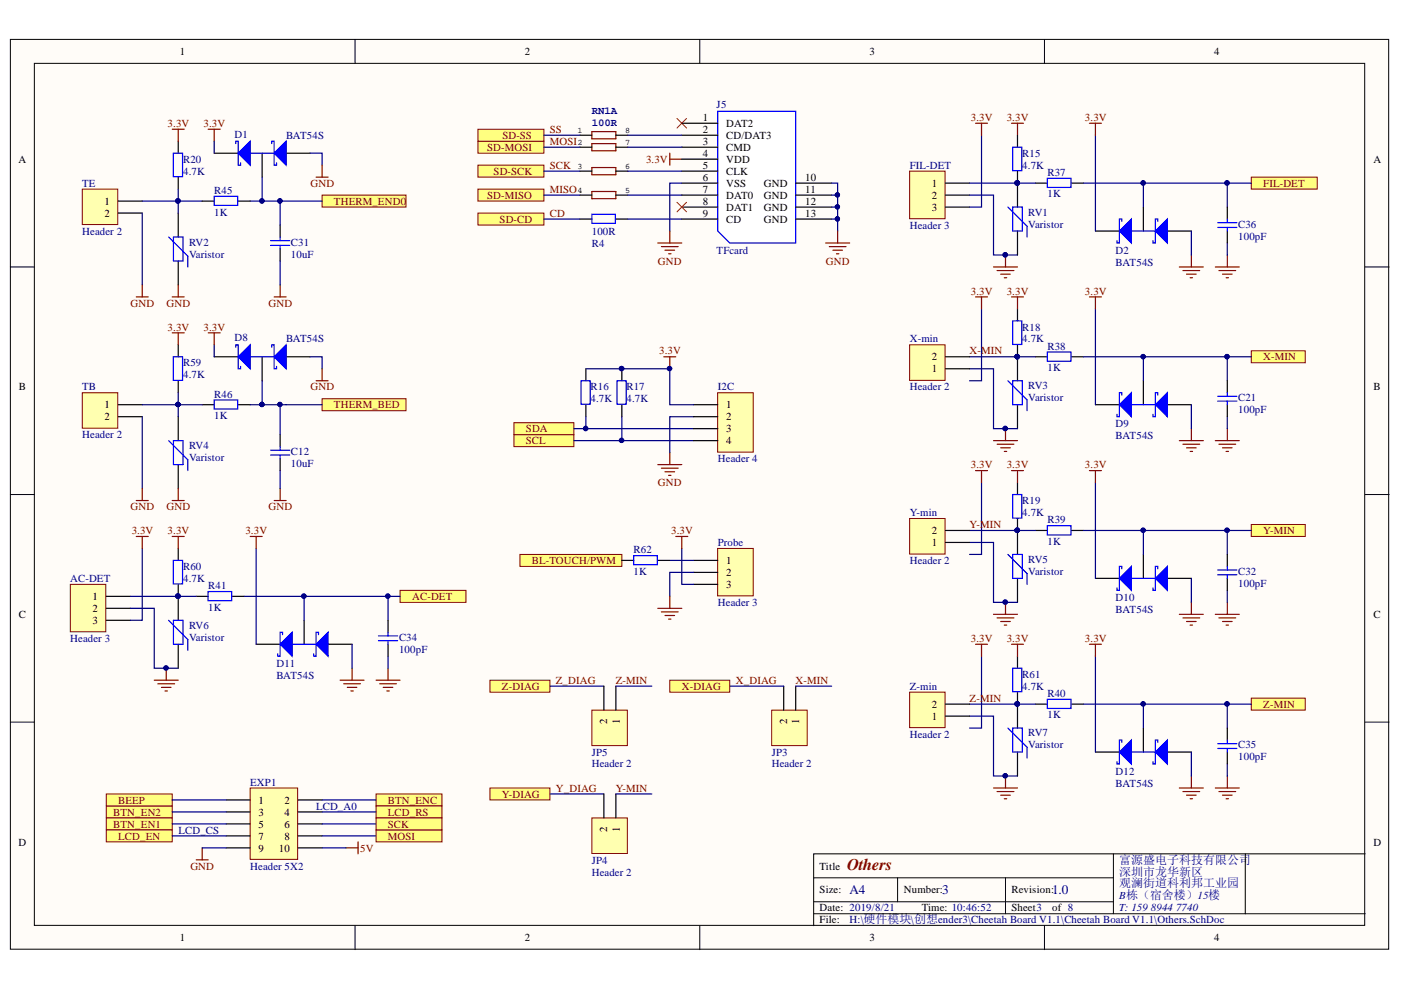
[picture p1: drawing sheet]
<svg xmlns="http://www.w3.org/2000/svg" width="297mm" height="210mm" viewBox="0 0 297 210" stroke-linecap="round" stroke-linejoin="round" font-family="sans-serif">
<defs><g id="words">
<text font-size="3.5" fill="#800000" x="179.6" y="184.4">Others</text>
<g font-size="2.8" fill="#000080">
<text x="180.1" y="189.6">A4</text>
<text x="199.7" y="189.6">3</text>
<text x="223.1" y="189.6">1.0</text>
</g>
<g font-size="2.5" fill="#000080">
<text x="237.3" y="183.1">富源盛电子科技有限公司</text>
<text x="237.3" y="185.6">深圳市龙华新区</text>
<text x="237.3" y="188.2">观澜街道科利邦工业园</text>
</g>
<g font-size="2.3">
<text x="38.2" y="11.7">1</text>
<text x="111.2" y="11.7">2</text>
<text x="184.3" y="11.7">3</text>
<text x="257.4" y="11.7">4</text>
<text x="149" y="28.2">2</text>
<text x="149" y="25.6">1</text>
<text x="154" y="29.4">CD/DAT3</text>
<text x="154" y="26.9">DAT2</text>
<text x="3.9" y="34.5">A</text>
<text x="149" y="30.7">3</text>
<text x="149" y="33.2">4</text>
<text x="149" y="35.8">5</text>
<text x="154" y="32">CMD</text>
<text x="154" y="34.5">VDD</text>
<text x="291.2" y="34.5">A</text>
<text x="149" y="38.3">6</text>
<text x="149" y="40.8">7</text>
<text x="154" y="37">CLK</text>
<text x="154" y="39.6">VSS</text>
<text x="161.9" y="39.6">GND</text>
<text x="170.7" y="38.3">10</text>
<text x="170.7" y="40.8">11</text>
<text x="197.5" y="39.6">1</text>
<text x="22.2" y="43.5">1</text>
<text x="22.2" y="46">2</text>
<text x="149" y="46">9</text>
<text x="149" y="43.5">8</text>
<text x="154" y="47.3">CD</text>
<text x="154" y="42.1">DAT0</text>
<text x="154" y="44.7">DAT1</text>
<text x="161.9" y="42.1">GND</text>
<text x="161.9" y="44.7">GND</text>
<text x="161.9" y="47.3">GND</text>
<text x="170.7" y="43.5">12</text>
<text x="170.7" y="46">13</text>
<text x="197.5" y="42.1">2</text>
<text x="197.5" y="44.7">3</text>
<text x="197.5" y="76.4">2</text>
<text x="4" y="82.8">B</text>
<text x="197.5" y="79">1</text>
<text x="291.2" y="82.8">B</text>
<text x="22.2" y="86.6">1</text>
<text x="22.2" y="89.1">2</text>
<text x="154" y="86.6">1</text>
<text x="154" y="89.1">2</text>
<text x="154" y="91.6">3</text>
<text x="154" y="94.2">4</text>
<text x="197.5" y="113.3">2</text>
<text x="154" y="119.6">1</text>
<text x="197.5" y="115.8">1</text>
<text x="154" y="122.1">2</text>
<text x="154" y="124.7">3</text>
<text x="4" y="131">C</text>
<text x="19.6" y="127.2">1</text>
<text x="19.6" y="129.8">2</text>
<text x="291.2" y="131">C</text>
<text x="19.6" y="132.3">3</text>
<text x="128.8" y="153.5" transform="rotate(-90 128.8 153.5)">2</text>
<text x="131.4" y="153.5" transform="rotate(-90 131.4 153.5)">1</text>
<text x="166.9" y="153.5" transform="rotate(-90 166.9 153.5)">2</text>
<text x="169.5" y="153.5" transform="rotate(-90 169.5 153.5)">1</text>
<text x="197.5" y="152.6">1</text>
<text x="197.5" y="150">2</text>
<text x="54.8" y="170.4">1</text>
<text x="54.8" y="173">3</text>
<text x="60.3" y="170.4">2</text>
<text x="60.3" y="173">4</text>
<text x="3.9" y="179.3">D</text>
<text x="54.8" y="175.5">5</text>
<text x="54.8" y="178">7</text>
<text x="60.3" y="175.5">6</text>
<text x="60.3" y="178">8</text>
<text x="128.8" y="176.3" transform="rotate(-90 128.8 176.3)">2</text>
<text x="131.4" y="176.3" transform="rotate(-90 131.4 176.3)">1</text>
<text x="291.2" y="179.3">D</text>
<text x="54.8" y="180.6">9</text>
<text x="59.1" y="180.6">10</text>
<text x="173.8" y="184.4">Title</text>
<text x="173.8" y="189.4">Size:</text>
<text x="191.6" y="189.4">Number:</text>
<text x="214.5" y="189.4">Revision:</text>
<text x="173.8" y="193.2">Date: 2019/8/21</text>
<text x="173.8" y="195.8">File:</text>
<text x="195.4" y="193.2">Time: 10:46:52</text>
<text x="214.5" y="193.2">Sheet3</text>
<text x="223.1" y="193.2">of 8</text>
<text x="38.2" y="199.6">1</text>
<text x="111.2" y="199.6">2</text>
<text x="184.3" y="199.6">3</text>
<text x="257.4" y="199.6">4</text>
</g>
<g font-size="2.3" fill="#000080">
<text x="151.9" y="22.8">J5</text>
<text x="49.7" y="29.2">D1</text>
<text x="60.7" y="29.4">BAT54S</text>
<text x="125.5" y="24.2">RN1A</text>
<text x="125.5" y="26.7">100R</text>
<text x="38.8" y="34.5">R20</text>
<text x="192.9" y="35.8">FIL-DET</text>
<text x="216.7" y="33.2">R15</text>
<text x="216.7" y="35.8">4.7K</text>
<text x="17.4" y="39.6">TE</text>
<text x="38.8" y="37">4.7K</text>
<text x="45.4" y="41.1">R45</text>
<text x="222.1" y="37.3">R37</text>
<text x="222.1" y="41.8">1K</text>
<text x="45.4" y="45.7">1K</text>
<text x="218" y="45.7">RV1</text>
<text x="17.4" y="49.8">Header 2</text>
<text x="40.1" y="52.1">RV2</text>
<text x="61.7" y="52.1">C31</text>
<text x="125.5" y="52.3">R4</text>
<text x="125.5" y="49.8">100R</text>
<text x="151.9" y="53.8">TFcard</text>
<text x="192.9" y="48.5">Header 3</text>
<text x="218" y="48.3">Varistor</text>
<text x="236.5" y="53.8">D2</text>
<text x="262.5" y="48.3">C36</text>
<text x="262.5" y="50.8">100pF</text>
<text x="40.1" y="54.6">Varistor</text>
<text x="61.7" y="54.6">10uF</text>
<text x="236.5" y="56.4">BAT54S</text>
<text x="216.7" y="70.1">R18</text>
<text x="38.8" y="77.7">R59</text>
<text x="49.7" y="72.4">D8</text>
<text x="60.7" y="72.6">BAT54S</text>
<text x="192.9" y="72.6">X-min</text>
<text x="216.7" y="72.6">4.7K</text>
<text x="222.1" y="74.1">R38</text>
<text x="17.4" y="82.8">TB</text>
<text x="38.8" y="80.2">4.7K</text>
<text x="125.2" y="82.8">R16</text>
<text x="132.8" y="82.8">R17</text>
<text x="152.2" y="82.8">I2C</text>
<text x="192.9" y="82.8">Header 2</text>
<text x="218" y="82.5">RV3</text>
<text x="222.1" y="78.7">1K</text>
<text x="45.4" y="84.3">R46</text>
<text x="45.4" y="88.8">1K</text>
<text x="125.2" y="85.3">4.7K</text>
<text x="132.8" y="85.3">4.7K</text>
<text x="218" y="85">Varistor</text>
<text x="262.5" y="85">C21</text>
<text x="262.5" y="87.6">100pF</text>
<text x="17.4" y="92.9">Header 2</text>
<text x="40.1" y="95.2">RV4</text>
<text x="236.5" y="90.6">D9</text>
<text x="236.5" y="93.2">BAT54S</text>
<text x="40.1" y="97.7">Varistor</text>
<text x="61.7" y="96.5">C12</text>
<text x="61.7" y="99">10uF</text>
<text x="152.2" y="98">Header 4</text>
<text x="216.7" y="106.9">R19</text>
<text x="192.9" y="109.5">Y-min</text>
<text x="216.7" y="109.5">4.7K</text>
<text x="222.1" y="111">R39</text>
<text x="134.3" y="117.3">R62</text>
<text x="152.2" y="115.8">Probe</text>
<text x="192.9" y="119.6">Header 2</text>
<text x="218" y="119.4">RV5</text>
<text x="222.1" y="115.6">1K</text>
<text x="14.9" y="123.4">AC-DET</text>
<text x="38.8" y="120.9">R60</text>
<text x="38.8" y="123.4">4.7K</text>
<text x="44.2" y="124.9">R41</text>
<text x="134.3" y="121.9">1K</text>
<text x="218" y="121.9">Varistor</text>
<text x="262.5" y="121.9">C32</text>
<text x="262.5" y="124.4">100pF</text>
<text x="44.2" y="129.5">1K</text>
<text x="152.2" y="128.5">Header 3</text>
<text x="236.5" y="127.5">D10</text>
<text x="236.5" y="130">BAT54S</text>
<text x="14.9" y="136.1">Header 3</text>
<text x="40.1" y="133.3">RV6</text>
<text x="40.1" y="135.8">Varistor</text>
<text x="84.6" y="135.8">C34</text>
<text x="58.6" y="141.4">D11</text>
<text x="58.6" y="144">BAT54S</text>
<text x="84.6" y="138.4">100pF</text>
<text x="216.7" y="143.7">R61</text>
<text x="192.9" y="146.2">Z-min</text>
<text x="216.7" y="146.2">4.7K</text>
<text x="222.1" y="147.8">R40</text>
<text x="222.1" y="152.3">1K</text>
<text x="125.5" y="160.2">JP5</text>
<text x="163.6" y="160.2">JP3</text>
<text x="192.9" y="156.4">Header 2</text>
<text x="218" y="156.1">RV7</text>
<text x="218" y="158.7">Varistor</text>
<text x="262.5" y="158.7">C35</text>
<text x="262.5" y="161.2">100pF</text>
<text x="53" y="166.6">EXP1</text>
<text x="125.5" y="162.7">Header 2</text>
<text x="163.6" y="162.7">Header 2</text>
<text x="236.5" y="164.3">D12</text>
<text x="236.5" y="166.9">BAT54S</text>
<text x="67" y="171.7">LCD_A0</text>
<text x="37.8" y="176.8">LCD_CS</text>
<text x="53" y="184.4">Header 5X2</text>
<text x="125.5" y="183.1">JP4</text>
<text x="125.5" y="185.6">Header 2</text>
<text x="237.3" y="190.7">B栋（宿舍楼）15楼</text>
<text x="180.1" y="195.8">H:\硬件模块\创想ender3\Cheetah Board V1.1\Cheetah Board V1.1\Others.SchDoc</text>
<text x="237.3" y="193.2">T: 159</text>
<text x="244" y="193.2">8944</text>
<text x="249.3" y="193.2">7740</text>
</g>
<g font-size="2.3" fill="#800000">
<text x="35.5" y="26.9">3.3V</text>
<text x="43.1" y="26.9">3.3V</text>
<text x="106.5" y="29.4">SD-SS</text>
<text x="116.6" y="28.2">SS</text>
<text x="205.8" y="25.6">3.3V</text>
<text x="213.4" y="25.6">3.3V</text>
<text x="230" y="25.6">3.3V</text>
<text x="103.3" y="32">SD-MOSI</text>
<text x="116.6" y="30.7">MOSI</text>
<text x="116.6" y="35.8">SCK</text>
<text x="137" y="34.5">3.3V</text>
<text x="65.8" y="39.6">GND</text>
<text x="104.7" y="37">SD-SCK</text>
<text x="116.6" y="40.8">MISO</text>
<text x="267.8" y="39.6">FIL-DET</text>
<text x="70.8" y="43.5">THERM_END0</text>
<text x="103.3" y="42.1">SD-MISO</text>
<text x="105.9" y="47.3">SD-CD</text>
<text x="116.6" y="46">CD</text>
<text x="139.5" y="56.1">GND</text>
<text x="175.1" y="56.1">GND</text>
<text x="27.7" y="65">GND</text>
<text x="35.3" y="65">GND</text>
<text x="56.9" y="65">GND</text>
<text x="205.8" y="62.5">3.3V</text>
<text x="213.4" y="62.5">3.3V</text>
<text x="230" y="62.5">3.3V</text>
<text x="35.5" y="70.1">3.3V</text>
<text x="43.1" y="70.1">3.3V</text>
<text x="139.8" y="75.2">3.3V</text>
<text x="205.6" y="75.2">X-MIN</text>
<text x="267.8" y="76.4">X-MIN</text>
<text x="65.8" y="82.8">GND</text>
<text x="70.8" y="86.6">THERM_BED</text>
<text x="111.5" y="94.2">SCL</text>
<text x="111.5" y="91.6">SDA</text>
<text x="205.8" y="99.2">3.3V</text>
<text x="213.4" y="99.2">3.3V</text>
<text x="230" y="99.2">3.3V</text>
<text x="139.5" y="103">GND</text>
<text x="27.7" y="108.2">GND</text>
<text x="27.9" y="113.3">3.3V</text>
<text x="35.3" y="108.2">GND</text>
<text x="35.5" y="113.3">3.3V</text>
<text x="52" y="113.3">3.3V</text>
<text x="56.9" y="108.2">GND</text>
<text x="142.3" y="113.3">3.3V</text>
<text x="205.6" y="112">Y-MIN</text>
<text x="267.8" y="113.3">Y-MIN</text>
<text x="112.8" y="119.6">BL-TOUCH/PWM</text>
<text x="87.4" y="127.2">AC-DET</text>
<text x="205.8" y="136.1">3.3V</text>
<text x="213.4" y="136.1">3.3V</text>
<text x="230" y="136.1">3.3V</text>
<text x="106.4" y="146.2">Z-DIAG</text>
<text x="117.8" y="145">Z_DIAG</text>
<text x="130.5" y="145">Z-MIN</text>
<text x="144.6" y="146.2">X-DIAG</text>
<text x="156" y="145">X_DIAG</text>
<text x="168.7" y="145">X-MIN</text>
<text x="205.6" y="148.8">Z-MIN</text>
<text x="267.8" y="150">Z-MIN</text>
<text x="117.8" y="167.9">Y_DIAG</text>
<text x="130.5" y="167.9">Y-MIN</text>
<text x="24" y="173">BTN_EN2</text>
<text x="25" y="170.4">BEEP</text>
<text x="82.2" y="170.4">BTN_ENC</text>
<text x="82.2" y="173">LCD_RS</text>
<text x="106.4" y="169.1">Y-DIAG</text>
<text x="24" y="175.5">BTN_EN1</text>
<text x="25" y="178">LCD_EN</text>
<text x="82.2" y="178">MOSI</text>
<text x="82.2" y="175.5">SCK</text>
<text x="40.4" y="184.4">GND</text>
<text x="76.4" y="180.6">5V</text>
</g>
<g font-size="1.8">
<text x="122.4" y="28.2">1</text>
<text x="132.6" y="28.2">8</text>
<text x="122.4" y="30.7">2</text>
<text x="122.4" y="35.8">3</text>
<text x="132.6" y="30.7">7</text>
<text x="132.6" y="35.8">6</text>
<text x="122.4" y="40.8">4</text>
<text x="132.6" y="40.8">5</text>
</g>
</g></defs>
<g fill="#fffcf8" stroke="#000" stroke-width=".21">
<path d="M2.2 8.4h292.2v192.9h-292.2z"/>
<path d="M7.3 13.4h282v182.8h-282z"/>
</g>
<g fill="none" stroke="#000" stroke-width=".21">
<path d="M75.3 8.4v5M148.4 8.4v5M221.4 8.4v5M2.2 56.6h5.1M289.4 56.6h5.1M2.2 104.9h5.1M289.4 104.9h5.1M2.2 153.1h5.1M289.4 153.1h5.1M75.3 196.3v5.1M148.4 196.3v5.1M172.5 186.1h63.6"/>
<path d="M172.5 193.7h116.9M172.5 191.2h63.6M190.3 186.1v5.1M213.2 186.1v7.6M221.4 196.3v5.1M236.1 181v12.7M264 181h-91.5v15.3M289.4 181h-25.4v12.7"/>
</g>
<g fill="#ffff80" stroke="#800000" stroke-width=".21">
<path d="M68.3 84.5h17.8v2.6h-17.8z" fill-rule="evenodd"/>
<path d="M265.3 74.4h11.4v2.5h-11.4z" fill-rule="evenodd"/>
<path d="M84.8 125.2h14v2.5h-14z" fill-rule="evenodd"/>
<path d="M265.3 111.2h11.4v2.5h-11.4z" fill-rule="evenodd"/>
<path d="M265.3 37.6h14v2.5h-14z" fill-rule="evenodd"/>
<path d="M265.3 148h11.4v2.6h-11.4z" fill-rule="evenodd"/>
</g>
<path d="M14.9 123.9h7.5v10.1h-7.5z" fill="#ffffb0" stroke="#800000" stroke-width=".21"/>
<path d="M22.5 126.4h5.1M22.5 129h5.1M22.5 131.5h5.1" fill="none" stroke="#000" stroke-width=".25"/>
<path d="M192.8 36.3h7.6v10.1h-7.6z" fill="#ffffb0" stroke="#800000" stroke-width=".21"/>
<path d="M37.8 29.9v2.6M37.8 37.6v2.5M200.5 38.8h5.1M59.4 47.7v2.6M59.4 52.8v2.5M200.5 41.4h5.1M200.5 43.9h5.1" fill="none" stroke="#000" stroke-width=".25"/>
<path d="M58.1 63h2.6M59.4 60.4v2.6" fill="none" stroke="#800000" stroke-width=".25"/>
<path d="M36.7 32.5h2v5h-2zM57.4 51h4M57.4 52h4M59.4 50.3v.7M59.4 52v.8" fill="none" stroke="#00f" stroke-width=".25"/>
<path d="M68.3 41.4h17.8v2.5h-17.8z" fill-rule="evenodd" fill="#ffff80" stroke="#800000" stroke-width=".21"/>
<path d="M44.1 27.4h2.6M45.4 27.4v2.5M139.5 98.5h5.1M140.2 99.3h3.6M142 96v2.5M58.1 106.1h2.6M59.4 103.6v2.5M141 100h2M141.8 100.8h.5" fill="none" stroke="#800000" stroke-width=".25"/>
<path d="M37.8 73.1v2.5M37.8 80.7v2.6M59.4 92.2v2.5M59.4 97.2v2.6" fill="none" stroke="#000" stroke-width=".25"/>
<path d="M36.7 75.6h2v5.1h-2zM57.4 95.5h4M57.4 96.5h4M59.4 94.7v.8M59.4 96.5v.7" fill="none" stroke="#00f" stroke-width=".25"/>
<g fill="#ffff80" stroke="#800000" stroke-width=".21">
<path d="M109 92.2h12.7v2.5h-12.7z" fill-rule="evenodd"/>
<path d="M109 89.6h12.7v2.6h-12.7z" fill-rule="evenodd"/>
</g>
<path d="M121.7 90.9h25.4M121.7 93.4h25.4M124.2 88.3v2.6M131.8 88.3v5.1" fill="none" stroke="#000080" stroke-width=".25"/>
<g fill="#000080" stroke="#000080" stroke-width=".21">
<circle cx="124.2" cy="90.8" r=".46"/>
<circle cx="215.7" cy="75.6" r=".47"/>
<circle cx="215.7" cy="112.4" r=".46"/>
<circle cx="215.7" cy="149.2" r=".46"/>
<circle cx="37.7" cy="126.4" r=".46"/>
<circle cx="215.7" cy="38.8" r=".47"/>
<circle cx="131.8" cy="93.4" r=".46"/>
<circle cx="131.8" cy="78.1" r=".46"/>
<circle cx="142" cy="78.1" r=".46"/>
</g>
<path d="M36.5 27.4h2.6M37.8 27.4v2.5M214.5 26.1h2.5M215.7 26.1v2.6M140.7 75.6h2.6M142 75.6v2.6" fill="none" stroke="#800000" stroke-width=".25"/>
<g fill="none" stroke="#000" stroke-width=".25">
<path d="M215.7 28.7v2.5M215.7 36.3v2.5M124.2 78.2v2.5M131.8 78.2v2.5M215.7 65.5v2.5M215.7 73.1v2.5M124.2 85.8v2.5M131.8 85.8v2.5M37.8 116.3v2.5M215.7 102.3v2.6M215.7 109.9v2.6M37.8 123.9v2.5"/>
<path d="M215.7 139.1v2.6M215.7 146.8v2.5"/>
</g>
<path d="M214.7 31.2h1.9v5h-1.9zM214.7 68h1.9v5h-1.9zM123.2 80.7h1.9v5h-1.9zM130.8 80.7h2v5h-2zM36.7 118.8h2v5h-2zM214.7 104.9h1.9v5h-1.9zM214.7 141.7h1.9v5h-1.9z" fill="none" stroke="#00f" stroke-width=".25"/>
<path d="M17.5 40.1h7.5v7.5h-7.5z" fill="#ffffb0" stroke="#800000" stroke-width=".21"/>
<path d="M25.1 42.6h5.1M25.1 45.2h5.1" fill="none" stroke="#000" stroke-width=".25"/>
<path d="M17.5 83.3h7.5v7.5h-7.5z" fill="#ffffb0" stroke="#800000" stroke-width=".21"/>
<g fill="none" stroke="#000" stroke-width=".25">
<path d="M45.4 32.5h5.1M55.6 32.5v5.1M60.7 32.5h5M219.5 38.8h2.6M227.2 38.8h2.5M37.8 45.2v5.1M37.8 55.3v5.1M219.5 75.6h2.6M227.2 75.6h2.5M25.1 85.8h5.1M25.1 88.3h5.1M219.5 112.5h2.6"/>
<path d="M227.2 112.5h2.5M41.6 126.4h2.5M49.2 126.4h2.6M219.5 149.3h2.6M227.2 149.3h2.5"/>
</g>
<path d="M37.8 40.1v5.1M37.8 42.6h5.1M147.1 88.3h-5.1v7.7" fill="none" stroke="#000080" stroke-width=".25"/>
<path d="M222.1 37.8h5v1.9h-5zM35.8 50.3l4 4v2.3M36.8 50.3h2v5h-2zM222.1 74.6h5v2h-5zM222.1 111.5h5v1.9h-5zM44.1 125.4h5v2h-5zM222.1 148.3h5v1.9h-5z" fill="none" stroke="#00f" stroke-width=".25"/>
<circle cx="37.7" cy="42.6" r=".47" fill="#000080" stroke="#000080" stroke-width=".21"/>
<path d="M58.1 32.5l2.6-2.6v5.1z" fill="#00f"/>
<path d="M57.6 30.4v-.5h.5v5.1h.5v-.5M58.1 32.5l2.6-2.6v5.1z" fill="none" stroke="#00f" stroke-width=".25"/>
<path d="M50.5 32.5l2.5-2.6v5.1z" fill="#00f"/>
<path d="M50 30.4v-.5h.5v5.1h.5v-.5M50.5 32.5l2.5-2.6v5.1zM53 32.5h5.1M45.4 41.6h5v2h-5zM35.8 93.4l4 4.1v2.3M36.8 93.4h2v5.1h-2zM45.4 84.8h5v1.9h-5z" fill="none" stroke="#00f" stroke-width=".25"/>
<path d="M45.4 29.9v2.6M55.6 37.6v5M65.7 32.5h2.6v2.5M30.2 42.6h7.6M30.2 45.2v15.2M53 42.6h15.3M59.4 42.6v5.1M59.4 55.3v5.1M30.2 88.3v15.3M37.8 83.3v5M59.4 99.8v3.8M60.7 85.8h-1.3v6.4" fill="none" stroke="#000080" stroke-width=".25"/>
<g fill="#000080" stroke="#000080" stroke-width=".21">
<circle cx="59.3" cy="42.6" r=".46"/>
<circle cx="55.5" cy="42.6" r=".46"/>
<circle cx="37.7" cy="42.6" r=".47"/>
<circle cx="37.7" cy="85.8" r=".46"/>
<circle cx="59.3" cy="85.8" r=".46"/>
</g>
<path d="M42.9 42.6h2.5M50.5 42.6h2.5M45.4 75.6h5.1M55.6 75.6v5.1M60.7 75.6h5M37.8 88.3v5.1M37.8 98.5v5.1M42.9 85.8h2.5M50.5 85.8h2.5" fill="none" stroke="#000" stroke-width=".25"/>
<path d="M67 37.6h2.6M68.3 35v2.6M28.9 63h2.5M30.2 60.4v2.6M36.5 63h2.6M37.8 60.4v2.6M28.9 106.1h2.5M30.2 103.6v2.5M36.5 106.1h2.6M37.8 103.6v2.5" fill="none" stroke="#800000" stroke-width=".25"/>
<path d="M58.1 75.6l2.6-2.5v5.1z" fill="#00f"/>
<path d="M57.6 73.6v-.5h.5v5.1h.5v-.5M58.1 75.6l2.6-2.5v5.1z" fill="none" stroke="#00f" stroke-width=".25"/>
<path d="M50.5 75.6l2.5-2.5v5.1z" fill="#00f"/>
<path d="M50 73.6v-.5h.5v5.1h.5v-.5M50.5 75.6l2.5-2.5v5.1zM53 75.6h5.1" fill="none" stroke="#00f" stroke-width=".25"/>
<path d="M45.4 73.1v2.5M65.7 75.6h2.6v2.6M55.6 80.7v5.1" fill="none" stroke="#000080" stroke-width=".25"/>
<circle cx="55.5" cy="85.8" r=".46" fill="#000080" stroke="#000080" stroke-width=".21"/>
<path d="M36.5 70.6h2.6M37.8 70.6v2.5M44.1 70.6h2.6M45.4 70.6v2.5M68.3 78.2v2.5M67 80.7h2.6" fill="none" stroke="#800000" stroke-width=".25"/>
<path d="M232.3 49h5M242.4 43.9v5.1M247.5 49h5.1" fill="none" stroke="#000" stroke-width=".25"/>
<path d="M245 49l2.5-2.6v5.1z" fill="#00f"/>
<path d="M245 49l2.5-2.6v5.1zM245.5 47v-.6h-.5v5.1h-.5v-.5" fill="none" stroke="#00f" stroke-width=".25"/>
<path d="M237.3 49l2.6-2.6v5.1z" fill="#00f"/>
<path d="M213.7 43.9l4.1 4.1v2.3M214.7 43.9h2v5.1h-2zM237.3 49l2.6-2.6v5.1zM237.8 47v-.6h-.5v5.1h-.5v-.5M239.9 49h5.1M258.2 47.2h4M258.2 48.2h4M260.2 46.4v.8M260.2 48.2v.8" fill="none" stroke="#00f" stroke-width=".25"/>
<path d="M205.6 38.8h13.9M208.1 28.7v15.2h-2.5M229.7 38.8h35.6M232.3 28.7v20.3M242.4 38.8v5.1M260.2 38.8v5.1M205.6 41.4h5v12.7h5.1M252.6 49v5.1M260.2 51.5v2.6" fill="none" stroke="#000080" stroke-width=".25"/>
<g fill="#000080" stroke="#000080" stroke-width=".21">
<circle cx="242.4" cy="38.8" r=".46"/>
<circle cx="260.1" cy="38.8" r=".47"/>
<circle cx="215.7" cy="38.8" r=".47"/>
<circle cx="213.1" cy="54" r=".47"/>
</g>
<g fill="none" stroke="#800000" stroke-width=".25">
<path d="M206.8 26.1h2.6M208.1 26.1v2.6M231 26.1h2.5M232.3 26.1v2.6M210.6 56.6h5.1M211.4 57.4h3.6M212.2 58.1h2M212.9 58.9h.5M213.2 54.1v2.5M250 56.6h5.1M250.8 57.4h3.6M251.6 58.1h2"/>
<path d="M252.3 58.9h.5M252.6 54.1v2.5M257.7 56.6h5.1M258.4 57.4h3.6M259.2 58.1h2M260 58.9h.5M260.2 54.1v2.5M214.5 63h2.5M215.7 63v2.5"/>
</g>
<path d="M215.7 38.8v5.1M215.7 49v5.1M260.2 43.9v2.5M260.2 49v2.5M232.3 85.8h5M242.4 80.7v5.1M247.5 85.8h5.1" fill="none" stroke="#000" stroke-width=".25"/>
<path d="M245 85.8l2.5-2.5v5z" fill="#00f"/>
<path d="M245 85.8l2.5-2.5v5zM245.5 83.8v-.5h-.5v5h-.5v-.5" fill="none" stroke="#00f" stroke-width=".25"/>
<path d="M237.3 85.8l2.6-2.5v5z" fill="#00f"/>
<path d="M213.7 80.7l4.1 4.1v2.3M214.7 80.7h2v5.1h-2zM237.3 85.8l2.6-2.5v5zM237.8 83.8v-.5h-.5v5h-.5v-.5M239.9 85.8h5.1M258.2 84h4M258.2 85h4M260.2 83.3v.7M260.2 85v.8" fill="none" stroke="#00f" stroke-width=".25"/>
<path d="M205.6 78.2h5v12.7h5.1M205.6 75.6h13.9M208.1 65.5v15.2h-2.5M229.7 75.6h35.6M232.3 65.5v20.3M242.4 75.6v5.1M260.2 75.6v5.1M252.6 85.8v5.1M260.2 88.3v2.6" fill="none" stroke="#000080" stroke-width=".25"/>
<g fill="#000080" stroke="#000080" stroke-width=".21">
<circle cx="242.4" cy="75.6" r=".46"/>
<circle cx="260.1" cy="75.6" r=".47"/>
<circle cx="215.7" cy="75.6" r=".47"/>
<circle cx="213.1" cy="90.8" r=".47"/>
</g>
<g fill="none" stroke="#800000" stroke-width=".25">
<path d="M206.8 63h2.6M208.1 63v2.5M231 63h2.5M232.3 63v2.5M210.6 93.4h5.1M211.4 94.2h3.6M212.2 95h2M212.9 95.7h.5M213.2 90.9v2.5M214.5 99.8h2.5M215.7 99.8v2.5M250 93.4h5.1"/>
<path d="M250.8 94.2h3.6M251.6 95h2M252.3 95.7h.5M252.6 90.9v2.5M257.7 93.4h5.1M258.4 94.2h3.6M259.2 95h2M260 95.7h.5M260.2 90.9v2.5"/>
</g>
<path d="M215.7 75.6v5.1M215.7 85.8v5.1M260.2 80.7v2.6M260.2 85.8v2.5M242.4 117.6v5M232.3 122.6h5M247.5 122.6h5.1" fill="none" stroke="#000" stroke-width=".25"/>
<path d="M245 122.6l2.5-2.5v5.1z" fill="#00f"/>
<path d="M245 122.6l2.5-2.5v5.1zM245.5 120.6v-.5h-.5v5.1h-.5v-.5" fill="none" stroke="#00f" stroke-width=".25"/>
<path d="M237.3 122.6l2.6-2.5v5.1z" fill="#00f"/>
<path d="M213.7 117.6l4.1 4v2.3M214.7 117.6h2v5h-2zM237.3 122.6l2.6-2.5v5.1zM237.8 120.6v-.5h-.5v5.1h-.5v-.5M239.9 122.6h5.1M258.2 120.9h4M258.2 121.9h4M260.2 120.1v.8M260.2 121.9v.7" fill="none" stroke="#00f" stroke-width=".25"/>
<path d="M205.6 115h5v12.7h5.1M205.6 112.5h13.9M208.1 102.3v15.3h-2.5M229.7 112.5h35.6M232.3 102.3v20.3M242.4 112.5v5.1M260.2 112.5v5.1M252.6 122.6v5.1M260.2 125.2v2.5" fill="none" stroke="#000080" stroke-width=".25"/>
<g fill="#000080" stroke="#000080" stroke-width=".21">
<circle cx="242.4" cy="112.4" r=".46"/>
<circle cx="260.2" cy="112.4" r=".46"/>
<circle cx="215.7" cy="112.4" r=".46"/>
<circle cx="213.1" cy="127.7" r=".46"/>
</g>
<g fill="none" stroke="#800000" stroke-width=".25">
<path d="M206.8 99.8h2.6M208.1 99.8v2.5M231 99.8h2.5M232.3 99.8v2.5M210.6 130.2h5.1M211.4 131h3.6M212.2 131.8h2M212.9 132.5h.5M213.2 127.7v2.5M214.5 136.6h2.5M215.7 136.6v2.5M250 130.2h5.1"/>
<path d="M250.8 131h3.6M251.6 131.8h2M252.3 132.5h.5M252.6 127.7v2.5M257.7 130.2h5.1M258.4 131h3.6M259.2 131.8h2M260 132.5h.5M260.2 127.7v2.5"/>
</g>
<path d="M215.7 112.5v5.1M260.2 117.6v2.5M215.7 122.6v5.1M260.2 122.6v2.6M232.3 159.5h5M242.4 154.4v5.1M247.5 159.5h5.1" fill="none" stroke="#000" stroke-width=".25"/>
<path d="M245 159.5l2.5-2.6v5.1z" fill="#00f"/>
<path d="M245 159.5l2.5-2.6v5.1zM245.5 157.4v-.5h-.5v5.1h-.5v-.5" fill="none" stroke="#00f" stroke-width=".25"/>
<path d="M237.3 159.5l2.6-2.6v5.1z" fill="#00f"/>
<path d="M213.7 154.4l4.1 4v2.3M214.7 154.4h2v5.1h-2zM237.3 159.5l2.6-2.6v5.1zM237.8 157.4v-.5h-.5v5.1h-.5v-.5M239.9 159.5h5.1M258.2 157.7h4M258.2 158.7h4M260.2 156.9v.8M260.2 158.7v.8" fill="none" stroke="#00f" stroke-width=".25"/>
<path d="M208.1 139.1v15.3h-2.5M232.3 139.1v20.4M205.6 151.8h5v12.7h5.1M205.6 149.3h13.9M229.7 149.3h35.6M242.4 149.3v5.1M252.6 159.5v5M260.2 149.3v5.1M260.2 162v2.5" fill="none" stroke="#000080" stroke-width=".25"/>
<g fill="#000080" stroke="#000080" stroke-width=".21">
<circle cx="242.4" cy="149.2" r=".46"/>
<circle cx="260.2" cy="149.2" r=".46"/>
<circle cx="215.7" cy="149.2" r=".46"/>
<circle cx="213.1" cy="164.5" r=".46"/>
</g>
<g fill="none" stroke="#800000" stroke-width=".25">
<path d="M36.5 113.7h2.6M37.8 113.7v2.6M206.8 136.6h2.6M208.1 136.6v2.5M231 136.6h2.5M232.3 136.6v2.5M210.6 167.1h5.1M211.4 167.8h3.6M212.2 168.6h2M212.9 169.4h.5M213.2 164.5v2.6M250 167.1h5.1"/>
<path d="M250.8 167.8h3.6M251.6 168.6h2M252.3 169.4h.5M252.6 164.5v2.6M257.7 167.1h5.1M258.4 167.8h3.6M259.2 168.6h2M260 169.4h.5M260.2 164.5v2.6"/>
</g>
<path d="M54.3 136.6h5.1M64.5 131.5v5.1M69.6 136.6h5M215.7 149.3v5.1M215.7 159.5v5M260.2 154.4v2.5M260.2 159.5v2.5" fill="none" stroke="#000" stroke-width=".25"/>
<path d="M67 136.6l2.6-2.5v5z" fill="#00f"/>
<path d="M67 136.6l2.6-2.5v5zM67.5 134.6v-.5h-.5v5h-.5v-.5" fill="none" stroke="#00f" stroke-width=".25"/>
<path d="M59.4 136.6l2.5-2.5v5z" fill="#00f"/>
<path d="M35.8 131.5l4 4.1v2.3M36.8 131.5h2v5.1h-2zM59.4 136.6l2.5-2.5v5zM59.9 134.6v-.5h-.5v5h-.5v-.5M61.9 136.6h5.1M80.2 134.8h4.1M80.2 135.8h4.1M82.3 134.1v.7M82.3 135.8v.8" fill="none" stroke="#00f" stroke-width=".25"/>
<path d="M30.2 116.3v15.2h-2.6M54.3 116.3v20.3M27.6 129h5.1v12.7h5.1M27.6 126.4h14M51.8 126.4h33M64.5 126.4v5.1M74.6 136.6v5.1M82.3 126.4v5.1M82.3 139.1v2.6" fill="none" stroke="#000080" stroke-width=".25"/>
<g fill="#000080" stroke="#000080" stroke-width=".21">
<circle cx="64.4" cy="126.4" r=".46"/>
<circle cx="82.2" cy="126.4" r=".46"/>
<circle cx="37.7" cy="126.4" r=".46"/>
<circle cx="35.2" cy="141.6" r=".46"/>
</g>
<g fill="none" stroke="#800000" stroke-width=".25">
<path d="M142 32.5v2.5M142 33.7h2.6M28.9 113.7h2.5M30.2 113.7v2.6M53 113.7h2.6M54.3 113.7v2.6M32.7 144.2h5.1M33.5 145h3.5M34.2 145.7h2.1M35 146.5h.5M35.2 141.7v2.5M72.1 144.2h5.1"/>
<path d="M72.9 145h3.5M73.6 145.7h2.1M74.4 146.5h.5M74.6 141.7v2.5M79.7 144.2h5.1M80.5 145h3.6M81.3 145.7h2M82 146.5h.5M82.3 141.7v2.5"/>
</g>
<path d="M37.8 126.4v5.1M37.8 136.6v5.1M82.3 131.5v2.6M82.3 136.6v2.5" fill="none" stroke="#000" stroke-width=".25"/>
<path d="M143.5 25.1l2.1 2M145.6 25.1l-2.1 2" fill="none" stroke="#f00" stroke-width=".21"/>
<path d="M152.2 23.6h16.5v27.9h-14l-2.5-2.5z" fill-rule="evenodd" fill="#fff"/>
<path d="M152.2 23.6h16.5v27.9h-14l-2.5-2.5z" fill="none" stroke="#00f" stroke-width=".25"/>
<g fill="none" stroke="#000" stroke-width=".25">
<path d="M144.6 28.7h7.6M144.6 31.2h7.6M144.6 33.7h7.6M144.6 36.3h7.6M144.6 38.8h7.6M144.6 26.1h7.6M168.7 38.8h7.6M144.6 46.4h7.6M144.6 41.4h7.6M144.6 43.9h7.6M168.7 46.4h7.6M168.7 41.4h7.6"/>
<path d="M168.7 43.9h7.6"/>
</g>
<path d="M144.6 38.8h-2.6v10.2M176.3 38.8h1.3v10.2M176.3 41.4h1.3M176.3 43.9h1.3M176.3 46.4h1.3" fill="none" stroke="#000080" stroke-width=".25"/>
<g fill="#000080" stroke="#000080" stroke-width=".21">
<circle cx="177.5" cy="41.3" r=".46"/>
<circle cx="177.5" cy="43.9" r=".46"/>
<circle cx="177.5" cy="46.4" r=".46"/>
</g>
<path d="M143.5 42.9l2.1 2M145.6 42.9l-2.1 2" fill="none" stroke="#f00" stroke-width=".21"/>
<path d="M139.5 51.5h5.1M140.2 52.3h3.6M141 53h2M141.8 53.8h.5M142 49v2.5M175.1 51.5h5M175.8 52.3h3.6M176.6 53h2M177.3 53.8h.6M177.6 49v2.5" fill="none" stroke="#800000" stroke-width=".25"/>
<g fill="#ffff80" stroke="#800000" stroke-width=".21">
<path d="M101.3 29.9h14v2.6h-14z" fill-rule="evenodd"/>
<path d="M101.3 27.4h14v2.5h-14z" fill-rule="evenodd"/>
<path d="M101.3 35h14v2.6h-14z" fill-rule="evenodd"/>
<path d="M101.3 45.2h14v2.5h-14z" fill-rule="evenodd"/>
<path d="M101.3 40.1h14v2.5h-14z" fill-rule="evenodd"/>
</g>
<path d="M125.5 27.9h5.1v1.5h-5.1zM125.5 30.4h5.1v1.6h-5.1zM125.5 35.5h5.1v1.5h-5.1zM125.5 40.6h5.1v1.5h-5.1z" fill="none" stroke="#800000" stroke-width=".25"/>
<path d="M122.9 28.7h2.6M122.9 31.2h2.6M122.9 36.3h2.6M130.6 28.7h2.5M130.6 31.2h2.5M130.6 36.3h2.5M122.9 41.4h2.6M122.9 46.4h2.6M130.6 41.4h2.5M130.6 46.4h2.5" fill="none" stroke="#000" stroke-width=".25"/>
<path d="M125.5 45.4h5v2h-5z" fill="none" stroke="#00f" stroke-width=".25"/>
<g fill="none" stroke="#000080" stroke-width=".25">
<path d="M115.3 36.3h7.6M115.3 28.7h7.6M115.3 31.2h7.6M133.1 36.3h11.5M133.1 28.7h11.5M133.1 31.2h11.5M115.3 46.4h7.6M115.3 41.4h7.6M133.1 46.4h11.5M133.1 41.4h11.5M30.2 85.8h12.7M53 85.8h6.4"/>
<path d="M60.7 85.8h7.6"/>
</g>
<g fill="#000080" stroke="#000080" stroke-width=".21">
<circle cx="37.7" cy="85.8" r=".46"/>
<circle cx="55.5" cy="85.8" r=".46"/>
<circle cx="59.3" cy="85.8" r=".46"/>
</g>
<path d="M152.2 116.3h7.5v10h-7.5z" fill="#ffffb0" stroke="#800000" stroke-width=".21"/>
<path d="M147.1 118.8h5.1M147.1 121.4h5.1M147.1 123.9h5.1" fill="none" stroke="#000" stroke-width=".25"/>
<path d="M142 118.8h5.1M144.6 116.3v7.6h2.5M147.1 121.4h-5.1v5" fill="none" stroke="#000080" stroke-width=".25"/>
<path d="M143.3 113.7h2.5M144.6 113.7v2.6M139.5 129h5.1M140.2 129.7h3.6M141 130.5h2M141.8 131.3h.5M142 126.4v2.6" fill="none" stroke="#800000" stroke-width=".25"/>
<path d="M110.2 117.6h21.6v2.5h-21.6z" fill-rule="evenodd" fill="#ffff80" stroke="#800000" stroke-width=".21"/>
<path d="M131.8 118.8h2.6M139.5 118.8h2.5" fill="none" stroke="#000" stroke-width=".25"/>
<path d="M134.4 117.8h5v1.9h-5z" fill="none" stroke="#00f" stroke-width=".25"/>
<path d="M192.8 73.1h7.6v7.6h-7.6z" fill="#ffffb0" stroke="#800000" stroke-width=".21"/>
<path d="M200.5 78.2h5.1M200.5 75.6h5.1" fill="none" stroke="#000" stroke-width=".25"/>
<path d="M192.8 109.9h7.6v7.6h-7.6z" fill="#ffffb0" stroke="#800000" stroke-width=".21"/>
<path d="M200.5 115h5.1M200.5 112.5h5.1" fill="none" stroke="#000" stroke-width=".25"/>
<path d="M192.8 146.8h7.6v7.5h-7.6z" fill="#ffffb0" stroke="#800000" stroke-width=".21"/>
<path d="M200.5 151.8h5.1M200.5 149.3h5.1" fill="none" stroke="#000" stroke-width=".25"/>
<path d="M152.2 83.3h7.5v12.6h-7.5z" fill="#ffffb0" stroke="#800000" stroke-width=".21"/>
<path d="M147.1 85.8h5.1M147.1 88.3h5.1M147.1 90.9h5.1M147.1 93.4h5.1" fill="none" stroke="#000" stroke-width=".25"/>
<path d="M42.9 179.8v2.5M41.6 182.3h2.5" fill="none" stroke="#800000" stroke-width=".25"/>
<path d="M53 167.1h10.1v15.1h-10.1z" fill="#ffffb0" stroke="#800000" stroke-width=".21"/>
<path d="M48 169.6h5M48 172.2h5M48 174.7h5M48 177.2h5M48 179.8h5M63.2 169.6h5.1M63.2 172.2h5.1M63.2 174.7h5.1M63.2 177.2h5.1M63.2 179.8h5.1" fill="none" stroke="#000" stroke-width=".25"/>
<g fill="#ffff80" stroke="#800000" stroke-width=".21">
<path d="M22.5 170.9h14v2.5h-14z" fill-rule="evenodd"/>
<path d="M22.5 173.4h14v2.6h-14z" fill-rule="evenodd"/>
</g>
<path d="M42.9 179.8h5.1M68.3 179.8h5.1" fill="none" stroke="#000080" stroke-width=".25"/>
<path d="M73.4 179.8h2.5M75.9 178.5v2.5" fill="none" stroke="#800000" stroke-width=".25"/>
<path d="M22.5 176h14v2.5h-14z" fill-rule="evenodd" fill="#ffff80" stroke="#800000" stroke-width=".21"/>
<path d="M68.3 177.2h11.4M68.3 174.7h11.4" fill="none" stroke="#000080" stroke-width=".25"/>
<path d="M79.7 168.3h14v2.6h-14z" fill-rule="evenodd" fill="#ffff80" stroke="#800000" stroke-width=".21"/>
<path d="M68.3 169.6h11.4" fill="none" stroke="#000080" stroke-width=".25"/>
<path d="M22.5 168.3h14v2.6h-14z" fill-rule="evenodd" fill="#ffff80" stroke="#800000" stroke-width=".21"/>
<path d="M36.5 169.6h11.5M36.5 172.2h11.5M36.5 174.7h11.5M36.5 177.2h11.5" fill="none" stroke="#000080" stroke-width=".25"/>
<g fill="#ffff80" stroke="#800000" stroke-width=".21">
<path d="M79.7 170.9h14v2.5h-14z" fill-rule="evenodd"/>
<path d="M79.7 176h14v2.5h-14z" fill-rule="evenodd"/>
<path d="M79.7 173.4h14v2.6h-14z" fill-rule="evenodd"/>
</g>
<path d="M68.3 172.2h11.4" fill="none" stroke="#000080" stroke-width=".25"/>
<path d="M163.6 150.6h7.5v7.5h-7.5z" fill="#ffffb0" stroke="#800000" stroke-width=".21"/>
<path d="M166.2 145.5v5.1M168.7 145.5v5.1" fill="none" stroke="#000" stroke-width=".25"/>
<path d="M154.7 145.5h11.5M168.7 145.5h7.6M116.6 168.3h11.4" fill="none" stroke="#000080" stroke-width=".25"/>
<path d="M125.5 173.4h7.5v7.6h-7.5z" fill="#ffffb0" stroke="#800000" stroke-width=".21"/>
<path d="M128 168.3v5.1M130.6 168.3v5.1" fill="none" stroke="#000" stroke-width=".25"/>
<path d="M116.6 145.5h11.4M130.6 168.3h7.6" fill="none" stroke="#000080" stroke-width=".25"/>
<path d="M125.5 150.6h7.5v7.5h-7.5z" fill="#ffffb0" stroke="#800000" stroke-width=".21"/>
<path d="M128 145.5v5.1M130.6 145.5v5.1" fill="none" stroke="#000" stroke-width=".25"/>
<path d="M130.6 145.5h7.6" fill="none" stroke="#000080" stroke-width=".25"/>
<g fill="#ffff80" stroke="#800000" stroke-width=".21">
<path d="M103.9 144.2h12.7v2.6h-12.7z" fill-rule="evenodd"/>
<path d="M103.9 167.1h12.7v2.5h-12.7z" fill-rule="evenodd"/>
<path d="M142 144.2h12.7v2.6h-12.7z" fill-rule="evenodd"/>
</g>
<path d="M124.2 78.2h17.8v7.6h5.1" fill="none" stroke="#000080" stroke-width=".25"/>
<g fill="#000080" stroke="#000080" stroke-width=".21">
<circle cx="142" cy="78.1" r=".46"/>
<circle cx="131.8" cy="78.1" r=".46"/>
</g>
<use href="#words"/>
</svg>
